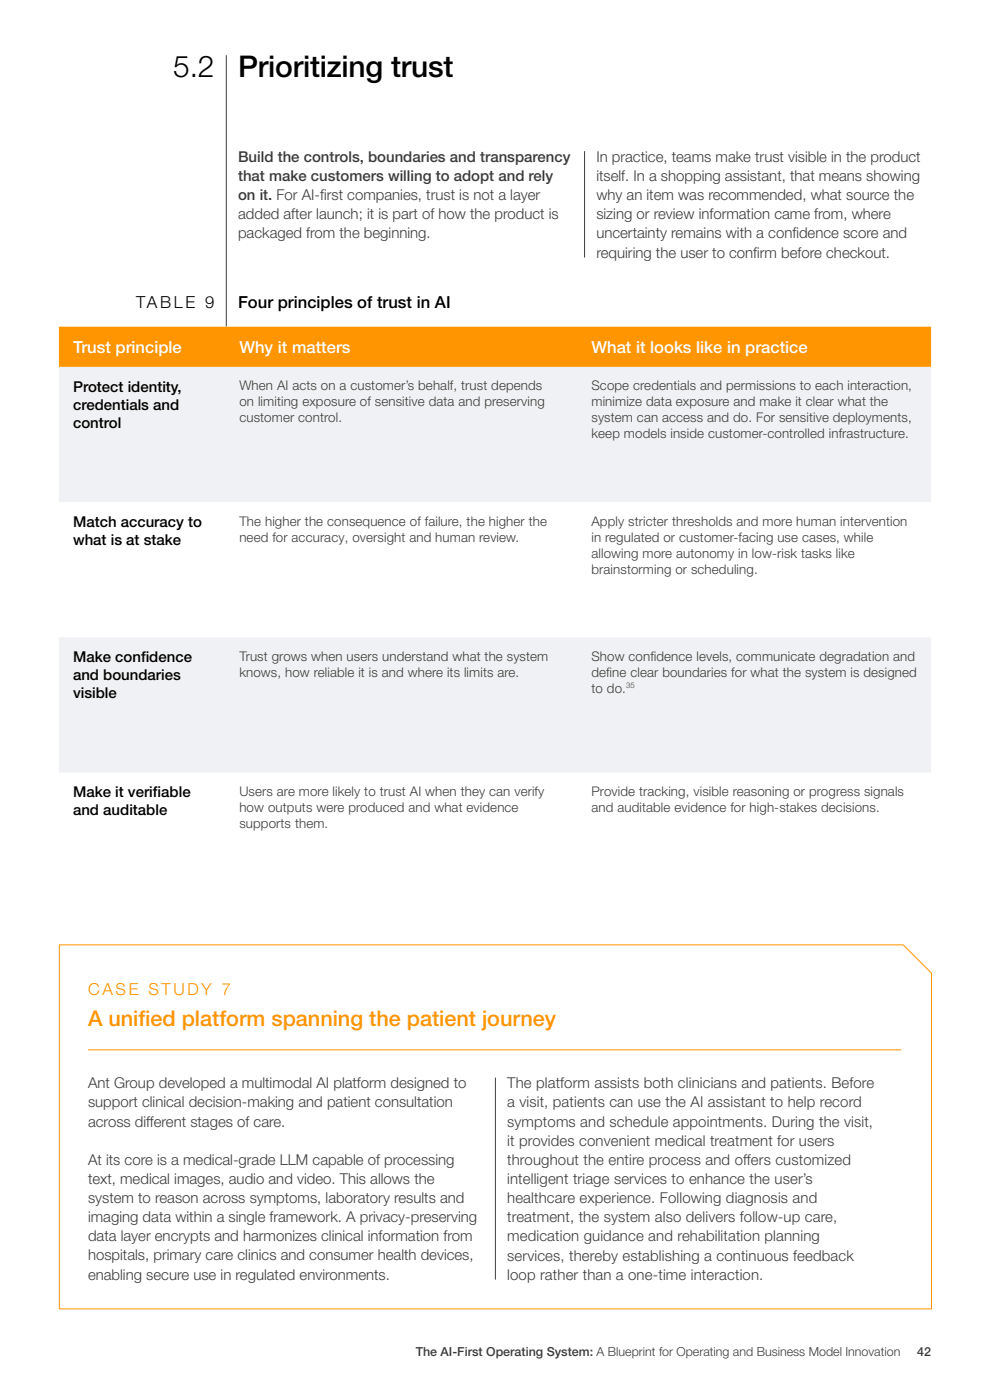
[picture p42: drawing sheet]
<svg xmlns="http://www.w3.org/2000/svg" width="210mm" height="297mm" viewBox="0 0 210 297" stroke-linecap="round" stroke-linejoin="round" font-family="sans-serif">
<defs><g id="words">
<g font-size="6.3">
<text x="36.8" y="16.2">5.2</text>
<text x="50.5" y="16.2">Prioritizing trust</text>
</g>
<g font-size="4.6" fill="#ff9500">
<text x="18.7" y="217.6">A unif</text>
<text x="29.4" y="217.6">ied platform spanning the patient journey</text>
</g>
<g font-size="3.5">
<text x="28.9" y="65.3">TABLE 9</text>
<text x="50.5" y="65.3">Four principles of trust in AI</text>
</g>
<g font-size="3.5" fill="#fff">
<text x="15.5" y="74.8">Trust principle</text>
<text x="50.8" y="74.8">Why it matters</text>
<text x="125.5" y="74.8">What it looks like in practice</text>
</g>
<text font-size="3.5" fill="#ff9500" x="18.7" y="211.1">CASE STUDY 7</text>
<g font-size="3.2" fill="#3c3c3b">
<text x="50.5" y="34.3">Build the controls, boundaries and transparency</text>
<text x="126.5" y="34.3">In practice, teams make trust visible in the product</text>
<text x="50.5" y="38.4">that make customers willing to adopt and rely</text>
<text x="126.5" y="38.4">itself. In a shopping assistant, that means showing</text>
<text x="50.5" y="42.5">on it. For AI-first companies, trust is not a layer</text>
<text x="50.5" y="46.5">added after launch; it is part of how the product is</text>
<text x="126.5" y="42.5">why an item was recommended, what source the</text>
<text x="126.5" y="46.5">sizing or review information came from, where</text>
<text x="50.5" y="50.6">packaged from the beginning.</text>
<text x="126.5" y="50.6">uncertainty remains with a confidence score and</text>
<text x="126.5" y="54.6">requiring the user to confirm before checkout.</text>
<text x="18.7" y="230.9">Ant Group developed a multimodal AI platform designed to</text>
<text x="107.6" y="230.9">The platform assists both clinicians and patients. Before</text>
<text x="18.7" y="234.9">support clinical decision-making and patient consultation</text>
<text x="18.7" y="239">across different stages of care.</text>
<text x="107.6" y="234.9">a visit, patients can use the AI assistant to help record</text>
<text x="107.6" y="239">symptoms and schedule appointments. During the visit,</text>
<text x="107.6" y="243.1">it provides convenient medical treatment for users</text>
<text x="18.7" y="247.1">At its core is a medical-grade LLM capable of processing</text>
<text x="18.7" y="251.2">text, medical images, audio and video. This allows the</text>
<text x="107.6" y="247.1">throughout the entire process and offers customized</text>
<text x="107.6" y="251.2">intelligent triage services to enhance the user’s</text>
<text x="18.7" y="255.2">system to reason across symptoms, laboratory results and</text>
<text x="107.6" y="255.2">healthcare experience. Following diagnosis and</text>
<text x="18.7" y="259.3">imaging data within a single framework. A privacy-preserving</text>
<text x="18.7" y="263.3">data layer encrypts and harmonizes clinical information from</text>
<text x="107.6" y="259.3">treatment, the system also delivers follow-up care,</text>
<text x="107.6" y="263.4">medication guidance and rehabilitation planning</text>
<text x="18.7" y="267.4">hospitals, primary care clinics and consumer health devices,</text>
<text x="107.6" y="267.4">services, thereby establishing a continuous feedback</text>
<text x="18.7" y="271.5">enabling secure use in regulated environments.</text>
<text x="107.6" y="271.5">loop rather than a one-time interaction.</text>
</g>
<g font-size="3.2">
<text x="15.5" y="83.1">Protect identity,</text>
<text x="15.5" y="86.9">credentials and</text>
<text x="15.5" y="90.7">control</text>
<text x="15.5" y="111.8">Match accuracy to</text>
<text x="15.5" y="115.6">what is at stake</text>
<text x="15.5" y="140.5">Make conf</text>
<text x="29.9" y="140.5">idence</text>
<text x="15.5" y="144.3">and boundaries</text>
<text x="15.5" y="148.1">visible</text>
<text x="15.5" y="169.1">Make it verif</text>
<text x="15.5" y="173">and auditable</text>
<text x="32.4" y="169.1">iable</text>
</g>
<g font-size="2.8" fill="#3c3c3b">
<text x="50.8" y="82.8">When AI acts on a customer’s behalf, trust depends</text>
<text x="125.5" y="82.8">Scope credentials and permissions to each interaction,</text>
<text x="50.8" y="86.2">on limiting exposure of sensitive data and preserving</text>
<text x="50.8" y="89.6">customer control.</text>
<text x="125.5" y="86.2">minimize data exposure and make it clear what the</text>
<text x="125.5" y="89.6">system can access and do. For sensitive deployments,</text>
<text x="125.5" y="93">keep models inside customer-controlled infrastructure.</text>
<text x="50.8" y="111.5">The higher the consequence of failure, the higher the</text>
<text x="125.5" y="111.5">Apply stricter thresholds and more human intervention</text>
<text x="50.8" y="114.9">need for accuracy, oversight and human review.</text>
<text x="125.5" y="114.9">in regulated or customer-facing use cases, while</text>
<text x="125.5" y="118.3">allowing more autonomy in low-risk tasks like</text>
<text x="125.5" y="121.7">brainstorming or scheduling.</text>
<text x="50.8" y="140.2">Trust grows when users understand what the system</text>
<text x="50.8" y="143.6">knows, how reliable it is and where its limits are.</text>
<text x="125.5" y="140.2">Show confidence levels, communicate degradation and</text>
<text x="125.5" y="143.6">define clear boundaries for what the system is designed</text>
<text x="125.5" y="147">to do.</text>
<text x="50.8" y="168.9">Users are more likely to trust AI when they can verify</text>
<text x="50.8" y="172.3">how outputs were produced and what evidence</text>
<text x="125.5" y="168.9">Provide tracking, visible reasoning or progress signals</text>
<text x="125.5" y="172.3">and auditable evidence for high-stakes decisions.</text>
<text x="50.8" y="175.7">supports them.</text>
</g>
<g font-size="2.6" fill="#3c3c3b">
<text x="88.2" y="287.6">The AI-First Operating System: A Blueprint for Operating and Business Model Innovation</text>
<text x="194.6" y="287.6">42</text>
</g>
<text font-size="1.6" fill="#3c3c3b" x="132.8" y="146">35</text>
</g></defs>
<path d="M48 11.7v57.6M124 32.1v22.5" fill="none" stroke="#3c3c3b" stroke-width=".21"/>
<path d="M12.5 69.3h35.3v8.5h-35.3zM47.8 69.3h74.7v8.5h-74.7zM122.5 69.3h75v8.5h-75z" fill="#ff9500"/>
<path d="M12.5 77.8h35.3v28.7h-35.3zM47.8 77.8h74.7v28.7h-74.7zM122.5 77.8h75v28.7h-75zM12.5 135.2h35.3v28.7h-35.3zM47.8 135.2h74.7v28.7h-74.7zM122.5 135.2h75v28.7h-75z" fill="#f0f1f4"/>
<path d="M12.6 200.5h179l6 6v71.2h-185zM18.7 222.7h172.5" fill="none" stroke="#ff9500" stroke-width=".21"/>
<path d="M105.1 228.6v42.9" fill="none" stroke="#3c3c3b" stroke-width=".21"/>
<use href="#words"/>
</svg>
